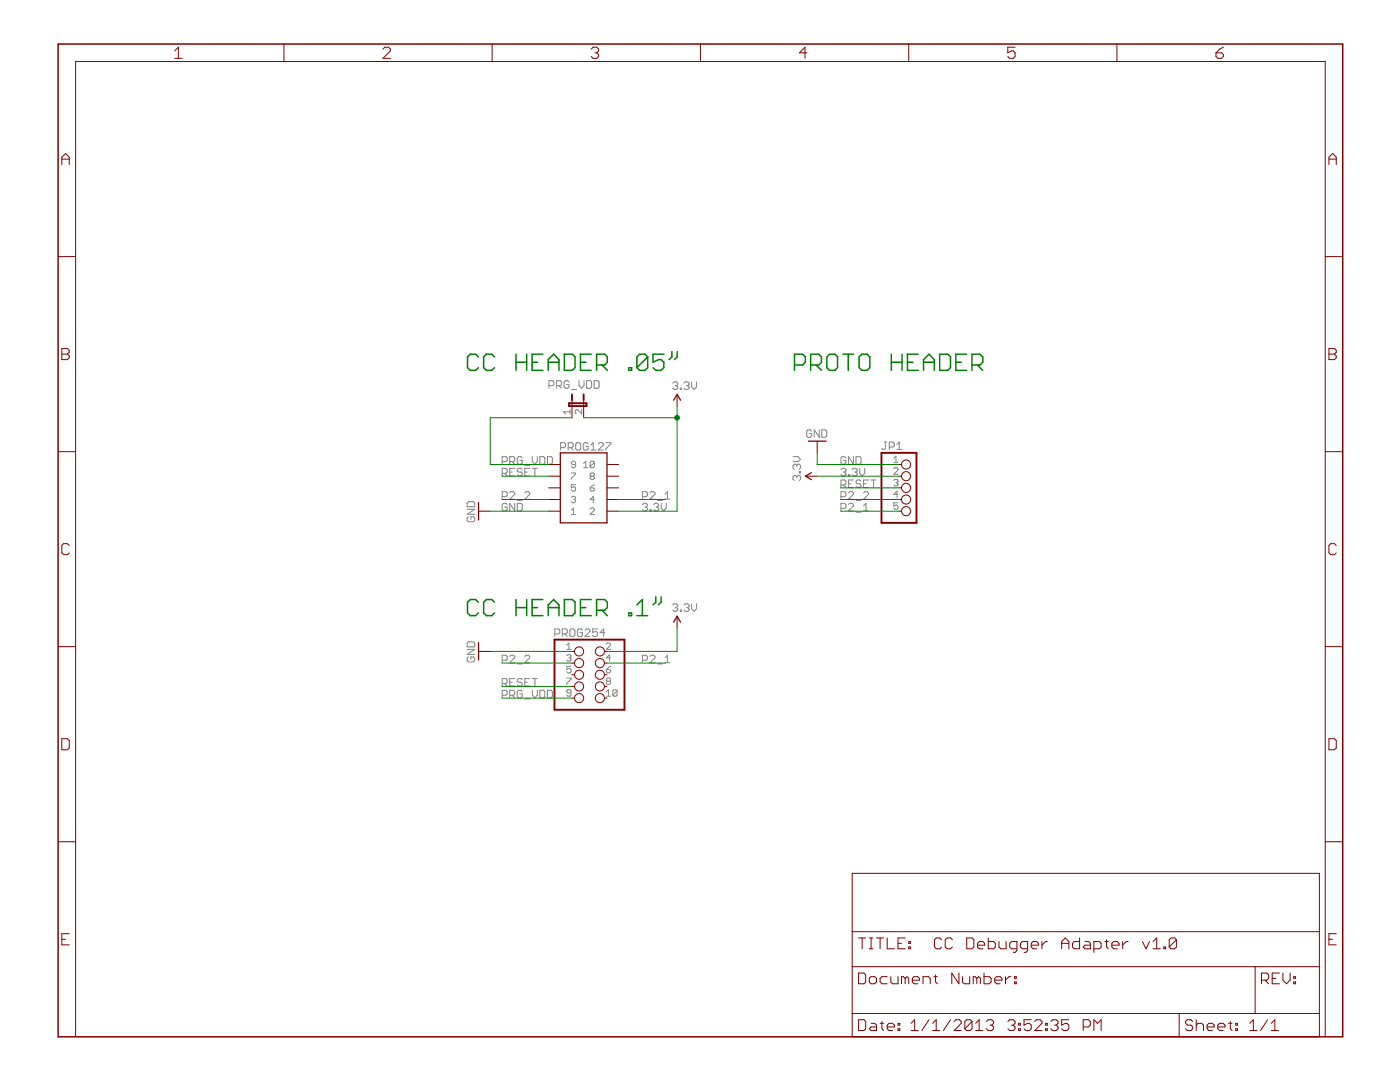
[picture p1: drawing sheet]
<svg xmlns="http://www.w3.org/2000/svg" width="279mm" height="216mm" viewBox="0 0 279 216" stroke-linecap="round" stroke-linejoin="round" font-family="sans-serif">
<g fill="none" stroke="#808080" stroke-width=".2">
<path d="M109.6 77h.7l.3-.3v-.5l-.3-.2h-.7v1.5M111.1 77h.7l.3-.3v-.5l-.3-.2h-.7v1.5M111.5 77l.6 .5M113.6 76.2l-.3-.2h-.5l-.2 .2v1l.2 .3h.5l.3-.3v-.5h-.5M114.1 77.7h1M115.6 76v1l.5 .5 .5-.5v-1M117.1 76h.7l.3 .2v1l-.3 .3h-.7zM118.6 76h.7l.3 .2v1l-.3 .3h-.7zM134.3 76.5l.2-.3h.5l.3 .3v.2l-.3 .3M134.8 77h.2M135 77l.3 .2v.2l-.3 .3h-.5l-.2-.3M135.8 77.4h.2v.3h-.2z"/>
<path d="M136.5 76.5l.3-.3h.5l.2 .3v.2l-.2 .3M137 77h.3M137.3 77l.2 .2v.2l-.2 .3h-.5l-.3-.3M138 76.2v1l.5 .5 .5-.5v-1M100.2 92.1h.8l.2-.2v-.5l-.2-.3h-.8v1.5M100.2 94.4h.8l.2-.2v-.5l-.2-.2h-.8v1.5M100.2 99.1h.8l.2-.2v-.5l-.2-.3h-.8v1.5M100.7 94.4l.5 .6M101.7 92.1h.8l.2-.2v-.5l-.2-.3h-.8v1.5M101.7 98.4l.3-.3h.5l.2 .3v.2l-1 1h1M101.7 94.2h.5M102.2 92.1l.5 .5"/>
<path d="M102.7 93.5h-1v1.5h1M103.2 99.9h1M104.2 91.4l-.2-.3h-.5l-.3 .3v1l.3 .2h.5l.2-.2v-.5h-.5M104.2 93.7l-.2-.2h-.5l-.3 .2v.3l.3 .2h.5l.2 .2v.3l-.2 .3h-.5l-.3-.3M104.7 98.4l.3-.3h.5l.2 .3v.2l-1 1h1M104.7 94.2h.5M104.7 92.9h1M105.7 93.5h-1v1.5h1M106.2 93.5h1M106.2 91.1v1l.5 .5 .5-.5v-1M106.7 93.5v1.5M107.7 91.1h.8l.2 .3v1l-.2 .2h-.8z"/>
<path d="M109.2 91.1h.8l.2 .3v1l-.2 .2h-.8zM111.9 89.3h.7l.3-.2v-.5l-.3-.3h-.7v1.5M113.4 89.3h.7l.3-.2v-.5l-.3-.3h-.7v1.5M113.8 82.2h-1.3l.4 .4M113.8 81.7v.9M113.9 89.3l.5 .5M114 94.4h.9v.2l-.9 .8v.3M114 99.3l.2-.3h.5l.2 .3-.2 .4M114.4 99.7h.3M114.7 99.7l.2 .2-.2 .4h-.5l-.2-.2M114.9 92.7h-.7l-.2-.2 .2-.5h.5l.2 .3v.8l-.2 .2h-.5l-.2-.2M114.9 96.7h-.9v.6l.7-.2 .2 .2v.5l-.2 .2h-.5l-.2-.2"/>
<path d="M115.1 88.3h.5l.3 .3v1l-.3 .2h-.5l-.2-.2v-1zM116.1 81.7v.9l-.9-.9-.4 .2v.5l.2 .2M116.5 93.3h.8M116.5 92.5l.4-.5v1.3M117.4 88.6l-.3-.3h-.5l-.2 .3v1l.2 .2h.5l.3-.2v-.5h-.5M117.8 97.3h.6l.2 .5-.2 .2h-.4l-.2-.2zM117.9 88.8l.5-.5v1.5M117.9 89.8h1M118 95l-.2-.2 .2-.4h.4l.2 .2-.2 .4M118 95l-.2 .2 .2 .5h.4l.2-.3-.2-.4M118 95h.4M118.6 92.3v.8l-.2 .2h-.4l-.2-.2"/>
<path d="M118.6 99.7h-.8l.6-.7v1.3M118.6 96.7l-.8 .6M118.6 92.3l-.2-.3h-.4l-.2 .3v.8M118.6 92.3l-.8 .8M119.4 88.6l.3-.3h.4l.3 .3v.2l-1 1h1M120.9 88.3h1v.3l-1 1v.2M128.2 99.1h.7l.3-.2v-.5l-.3-.3h-.7v1.5M129.7 98.4l.2-.3h.6l.2 .3v.2l-1 1h1M131.2 99.9h1M132.7 99.6h1M132.7 98.6l.5-.5v1.5M158.3 91.1h1l.5 .5-.5 .5h-1"/>
<path d="M159 95.1l-.2-.2h-.3l-.2 .2v.5l.2 .3M159 92.9l-.2-.3h-.3l-.2 .3v.5l.2 .2M159 95.1l.3-.2h.2l.3 .2v.5l-.3 .3M159 92.9v.2M159 95.1v.3M159 92.9l.3-.3h.2l.3 .3v.5l-.3 .2M159.5 94.1h.3v.3h-.3zM162 86l-.3-.2h-.5l-.2 .2v1l.2 .2h.5l.3-.2v-.5h-.5M163.5 85.8v1.4l-1-1.4v1.4M164 85.8h.7l.3 .2v1l-.3 .2h-.7zM167.8 96.8h.8l.2-.3v-.5l-.2-.2h-.8v1.5M167.8 99.1h.8l.2-.2v-.5l-.2-.3h-.8v1.5"/>
<path d="M167.8 93.7l.3-.2h.5l.2 .2v.3l-.2 .2M168.3 94.2h.3M168.3 96.8l.5 .5M168.6 94.2l.2 .2v.3l-.2 .3h-.5l-.3-.3M168.8 91.4l-.2-.3h-.5l-.3 .3v1l.3 .2h.5l.2-.2v-.5h-.5M169.3 94.7h.3v.3h-.3zM169.3 98.4l.3-.3h.5l.2 .3v.2l-1 1h1M169.3 96.5h.5M170.1 93.7l.2-.2h.5l.3 .2v.3l-.3 .2M170.3 91.1v1.5l-1-1.5v1.5M170.3 95.8h-1v1.5h1M170.6 94.2h.2"/>
<path d="M170.8 94.2l.3 .2v.3l-.3 .3h-.5l-.2-.3M170.8 91.1h.8l.2 .3v1l-.2 .2h-.8zM170.8 99.9h1M171.6 93.5v.9l.5 .6 .5-.6v-.9M171.8 96l-.2-.2h-.5l-.3 .2v.3l.3 .2h.5l.2 .3v.2l-.2 .3h-.5l-.3-.3M172.3 98.4l.3-.3h.5l.2 .3v.2l-1 1h1M172.3 96.5h.5M173.3 95.8h-1v1.5h1M173.8 95.8h1M174.3 95.8v1.5M176.5 88.2h.5M176.7 88.2v1.3l-.2 .2h-.3l-.2-.2"/>
<path d="M177.5 89.2h.7l.3-.2v-.5l-.3-.3h-.7v1.5M178.4 91.4l.4-.4v1.3M178.4 92.3h.8M178.4 93.6l.2-.3h.4l.2 .3v.2l-.8 .8h.8M178.4 95.9l.2-.2h.4l.2 .2-.2 .4M178.8 96.3h.2M179 89.7h1M179 88.7l.5-.5v1.5M179 96.3l.2 .2-.2 .5h-.4l-.2-.2M179.2 98.7h-.8l.6-.7v1.3M93.2 100.4l.3-.3h1l.2 .3v.7h-1.5zM93.2 101.6h1.5l-1.5 1h1.5"/>
<path d="M93.5 103.1l-.3 .3v.5l.3 .2h1l.2-.2v-.5l-.2-.3h-.5v.5M101.2 100.7l-.2-.3h-.5l-.3 .3v1l.3 .2h.5l.2-.2v-.5h-.5M102.7 100.4v1.5l-1-1.5v1.5M103.2 100.4h.8l.2 .3v1l-.2 .2h-.8zM114 101.8l.4-.4v1.3M114 102.7h.9M117.8 101.6l.2-.2h.4l.2 .2v.2l-.8 .9h.8M128.2 100.7l.3-.3h.4l.3 .3v.2l-.3 .3M128.7 101.2h.2M128.9 101.2l.3 .2v.3l-.3 .2h-.4l-.3-.2M129.7 101.7h.2v.2h-.2zM130.5 100.7l.2-.3h.5l.2 .3v.2l-.2 .3"/>
<path d="M131 101.2h.2M131.2 101.2l.2 .2v.3l-.2 .2h-.5l-.2-.2M132 100.4v1l.5 .5 .4-.5v-1M167.8 101.4h.8l.2-.2v-.5l-.2-.3h-.8v1.5M169.3 100.7l.3-.3h.5l.2 .3v.2l-1 1h1M170.8 102.2h1M172.3 101.9h1M172.3 100.9l.5-.5v1.5M179.2 100.3h-.8v.7l.4-.2 .4 .2v.4l-.2 .2h-.4l-.2-.2M93.2 128.3l.3-.2h1l.2 .2v.8h-1.5zM93.2 129.6h1.5l-1.5 1h1.5M93.5 131.1l-.3 .2v.5l.3 .3h1l.2-.3v-.5l-.2-.2h-.5v.5"/>
<path d="M100.2 131.7h.8l.2-.2v-.5l-.2-.3h-.8v1.5M100.2 136.4h.8l.2-.3v-.4l-.2-.3h-.8v1.5M100.2 138.7h.8l.2-.2v-.5l-.2-.3h-.8v1.5M100.7 136.4l.5 .5M101.7 138.7h.8l.2-.2v-.5l-.2-.3h-.8v1.5M101.7 131l.3-.3h.5l.2 .3v.2l-1 1h1M101.7 136.1h.5M102.2 138.7l.5 .5M102.7 135.4h-1v1.5h1M103.2 132.5h1M104.2 135.7l-.2-.3h-.5l-.3 .3v.2l.3 .2h.5l.2 .3v.3l-.2 .2h-.5l-.3-.2M104.2 138l-.2-.3h-.5l-.3 .3v1l.3 .2h.5l.2-.2v-.5h-.5"/>
<path d="M104.7 131l.3-.3h.5l.2 .3v.2l-1 1h1M104.7 136.1h.5M104.7 139.5h1M105.7 135.4h-1v1.5h1M106.2 135.4h1M106.2 137.7v1l.5 .5 .5-.5v-1M106.7 135.4v1.5M107.7 137.7h.8l.2 .3v1l-.2 .2h-.8zM109.2 137.7h.8l.2 .3v1l-.2 .2h-.8zM110.7 126.5h.8l.2-.3v-.4l-.2-.3h-.8v1.5M112.2 126.5h.8l.2-.3v-.4l-.2-.3h-.8v1.5M112.7 126.5l.5 .5"/>
<path d="M113.1 129.6h.9M113.1 128.7l.4-.4v1.3M113.1 130.9l.2-.3h.4l.3 .3-.3 .4M113.1 135.3h.9v.2l-.9 .9v.2M113.5 131.3h.2M113.7 131.3l.3 .2-.3 .4h-.4l-.2-.2M114 133h-.9v.6l.4-.2 .5 .2v.4l-.3 .3h-.4l-.2-.3M114 138.3h-.7l-.2-.3 .2-.4h.4l.3 .2v.9l-.3 .2h-.4l-.2-.2M114 125.5h.5l.2 .3v.9l-.2 .3h-.5l-.3-.3v-.9zM116.2 125.8l-.2-.3h-.5l-.3 .3v.9l.3 .3h.5l.2-.3v-.5h-.5M116.7 125.8l.3-.3h.5l.2 .3v.2l-1 1h1M119.2 125.5h-1v.7l.5-.2h.3l.2 .2v.5l-.2 .3h-.5l-.3-.3"/>
<path d="M120.7 126.2h-1l.8-.7v1.5M121 128.5l.2-.2h.4l.3 .2v.2l-.9 .9h.9M121 133.6h.6l.3 .4-.3 .3h-.4l-.2-.3zM121 138.9h.9M121 138l.4-.4v1.3M121.2 135.9l-.2-.2 .2-.4h.4l.3 .2-.3 .4M121.2 135.9l-.2 .2v.3l.2 .2h.4l.3-.2v-.3l-.3-.2M121.2 135.9h.4M121.9 131.3h-.9l.6-.7v1.3M121.9 133l-.9 .6M123.1 137.8v.9l-.2 .2h-.4l-.2-.2M123.1 137.8l-.2-.2h-.4l-.2 .2v.9"/>
<path d="M123.1 137.8l-.8 .9M128.2 131.7h.7l.3-.2v-.5l-.3-.3h-.7v1.5M129.7 131l.2-.3h.6l.2 .3v.2l-1 1h1M131.2 132.5h1M132.7 131.2l.5-.5v1.5M132.7 132.2h1M134.3 120.7l.2-.2h.5l.3 .2v.3l-.3 .2M134.8 121.2h.2M135 121.2l.3 .3v.2l-.3 .3h-.5l-.2-.3M135.8 121.7h.2v.3h-.2zM136.5 120.7l.3-.2h.5l.2 .2v.3l-.2 .2M137 121.2h.3"/>
<path d="M137.3 121.2l.2 .3v.2l-.2 .3h-.5l-.3-.3M138 120.5v1l.5 .5 .5-.5v-1"/>
</g>
<path d="M11.6 8.8h256.4v198.1h-256.4z" fill="none" stroke="#800000" stroke-width=".3"/>
<g fill="none" stroke="#800000" stroke-width=".2">
<path d="M34.9 10.2l.7-.8v2.2M34.9 11.6h1.4M56.7 8.8v3.5M76.4 9.8l.4-.4h.7l.4 .4v.4l-1.5 1.4h1.5M98.2 8.8v3.5M118 9.8l.4-.4h.7l.4 .4v.4l-.4 .3M118.7 10.5h.4M119.1 10.5l.4 .4v.4l-.4 .3h-.7l-.4-.3M139.8 8.8v3.5M161 10.5h-1.4l1.1-1.1v2.2M181.4 8.8v3.5M202.6 9.4h-1.5v1.1l.8-.3h.3l.4 .3v.8l-.4 .3h-.7l-.4-.3"/>
<path d="M222.9 8.8v3.5M242.7 10.5h1.1l.4 .4v.4l-.4 .3h-.7l-.4-.3zM244.2 9.4l-.8 .4-.7 .7M12.3 32.9v-1.5l.8-.8 .7 .8v1.5M12.3 31.7h1.5M265.2 31.7h1.5M265.2 32.9v-1.5l.8-.8 .7 .8v1.5M11.6 51.2h3.5M264.5 51.2h3.5M12.3 69.6h1.1l.4 .3v.4l-.4 .4 .4 .3v.4l-.4 .4h-1.1zM12.3 70.7h1.1M114.2 79.9v3.5"/>
<path d="M116.5 79.9v3.5M135.1 78.7v2.3M265.2 69.6h1.1l.4 .3v.4l-.4 .4 .4 .3v.4l-.4 .4h-1.1zM265.2 70.7h1.1M11.6 90.1h3.5M109.5 99.7h2.3M109.5 97.3h2.3M109.5 95h2.3M109.5 92.7h2.3M121.1 99.7h2.4M121.1 97.3h2.4M121.1 95h2.4"/>
<path d="M121.1 92.7h2.4M160.8 95h2.3M163.1 88v2.4M179.4 99.7h.5M179.4 97.3h.5M179.4 95h.5M179.4 92.7h.5M264.5 90.1h3.5M13.8 108.8l-.4-.3h-.7l-.4 .3v1.5l.4 .4h.7l.4-.4M95.5 102h2.3M109.5 102h2.3M121.1 102h2.4"/>
<path d="M179.4 102h.5M266.7 108.8l-.4-.3h-.7l-.4 .3v1.5l.4 .4h.7l.4-.4M11.6 129h3.5M95.5 130h2.3M114.2 130h.5M114.2 132.3h.5M114.2 134.6h.5M114.2 137h.5M114.2 139.3h.5M120.6 130h.5M120.6 132.3h.5M120.6 134.6h.5"/>
<path d="M120.6 137h.5M120.6 139.3h.5M135.1 123v2.3M264.5 129h3.5M12.3 147.4h1.1l.4 .4v1.4l-.4 .4h-1.1zM265.2 147.4h1.1l.4 .4v1.4l-.4 .4h-1.1zM11.6 168h3.5M170.1 174.3h93.2v32.6h-93.2zM264.5 168h3.5M12.3 187.4h.8M13.8 186.3h-1.5v2.2h1.5M170.1 192.9h93.2"/>
<path d="M170.1 185.9h93.2M171.3 194.2h1.1l.4 .3v1.4l-.4 .4h-1.1zM171.3 187.2h1.5M172.1 187.2v2.1M173.5 195.2l.3-.3h.8l.3 .3v.7l-.3 .4h-.8l-.3-.4zM173.5 187.2h.7M173.5 189.3h.7M173.8 187.2v2.1M174.9 187.2h1.4M175.6 187.2v2.1M177.1 187.2v2.1h1.4M177.1 194.9h-1.1l-.4 .3v.7l.4 .4h1.1"/>
<path d="M177.8 194.9v1l.3 .4h1.1v-1.4M179.2 188.2h.7M180.6 195.2l.4-.3 .4 .3v1.1M180.6 187.2h-1.4v2.1h1.4M180.6 195.2l-.3-.3h-.4v1.4M180.6 195.2v1.1M181.4 187.9h.3v.3h-.3zM181.4 189h.3v.3h-.3zM182.1 195.6h1.4v-.4l-.4-.3h-.7l-.3 .3v.7l.3 .4h.7M184.2 196.3v-1.4h1.1l.4 .3v1.1M186.4 194.9h.7M186.7 194.5v1.4l.4 .4"/>
<path d="M187.9 187.5l-.3-.3h-.8l-.3 .3v1.5l.3 .3h.8l.3-.3M190.1 187.5l-.4-.3h-.7l-.4 .3v1.5l.4 .3h.7l.4-.3M191.4 194.2v2.1l-1.5-2.1v2.1M192.1 194.9v1l.3 .4h1.1v-1.4M192.9 187.2h1.1l.4 .3v1.5l-.4 .3h-1.1zM194.9 195.2l-.3-.3h-.4v1.4M194.9 195.2v1.1M194.9 195.2l.4-.3 .4 .3v1.1M195.1 188.6h1.4v-.4l-.3-.3h-.8l-.3 .3v.8l.3 .3h.8M196.4 194.2v2.1h1l.4-.4v-.7l-.4-.3h-1M197.2 187.2v2.1h1.1l.3-.3v-.8l-.3-.3h-1.1M198.5 195.6h1.5v-.4l-.4-.3h-.7l-.4 .3v.7l.4 .4h.7"/>
<path d="M199.4 187.9v1.1l.3 .3h1.1v-1.4M200.7 194.9v1.4M201.7 194.9h-.3l-.7 .7M202.5 195.9h.3v.4h-.3zM202.5 194.9h.3v.3h-.3zM202.9 189.3h-1l-.4-.3v-.8l.4-.3h1v1.8l-.3 .3h-.4M205.1 189.3h-1.1l-.3-.3v-.8l.3-.3h1.1v1.8l-.4 .3h-.3M205.8 188.6h1.4v-.4l-.3-.3h-.7l-.4 .3v.8l.4 .3h.7M207.9 187.9v1.4M209 187.9h-.3l-.8 .7M211.9 189.3v-1.4l.7-.7 .7 .7v1.4M211.9 188.2h1.4"/>
<path d="M215.5 187.2v2.1h-1.1l-.4-.3v-.8l.4-.3h1.1M216.5 187.9h.8l.3 .3v1.1h-1.1l-.3-.3 .3-.4h1.1M218.3 189.3h1.1l.4-.3v-.8l-.4-.3h-1.1v2.1M220.5 187.9h.7M220.8 187.5v1.5l.4 .3M221.9 188.6h1.4v-.4l-.3-.3h-.8l-.3 .3v.8l.3 .3h.8M224 187.9v1.4M225.1 187.9h-.3l-.8 .7M228 187.9l.7 1.4 .7-1.4M230.1 189.3h1.5M230.1 187.9l.7-.7v2.1M232.3 189h.3v.3h-.3z"/>
<path d="M234.8 187.5l-.4-.3h-.7l-.4 .3v1.5M234.8 187.5v1.5l-.4 .3h-.7l-.4-.3M234.8 187.5l-1.5 1.5M250.5 192.9v9.3M251.8 195.6h1l.4-.4v-.7l-.4-.3h-1v2.1M252.5 195.6l.7 .7M253.9 195.2h.7M255.3 194.2h-1.4v2.1h1.4M256 194.2v1.4l.8 .7 .7-.7v-1.4M258.2 195.9h.4v.4h-.4zM258.2 194.9h.4v.3h-.4zM265.2 187.4h.8"/>
<path d="M266.7 186.3h-1.5v2.2h1.5M15.1 206.9v-194.6h249.4v194.6M170.1 202.2h93.2M171.3 203.5h1.1l.4 .3v1.5l-.4 .3h-1.1zM173.8 204.2h.8l.3 .4v1h-1.1l-.3-.3 .3-.4h1.1M175.6 204.2h.7M176 203.8v1.5l.3 .3M177.1 204.9h1.4v-.3l-.4-.4h-.7l-.3 .4v.7l.3 .3h.7M179.2 205.3h.4v.3h-.4zM179.2 204.2h.4v.4h-.4zM181.8 205.6h1.5M181.8 204.2l.7-.7v2.1"/>
<path d="M185.4 203.5l-1.4 2.1M186.1 205.6h1.5M186.1 204.2l.7-.7v2.1M189.7 203.5l-1.4 2.1M190.4 203.8l.4-.3h.7l.3 .3v.4l-1.4 1.4h1.4M194 203.8v1.5l-.4 .3h-.7l-.3-.3M194 203.8l-.4-.3h-.7l-.3 .3v1.5M194 203.8l-1.4 1.5M194.7 205.6h1.4M194.7 204.2l.7-.7v2.1M196.8 203.8l.4-.3h.7l.4 .3v.4l-.4 .4M197.6 204.6h.3"/>
<path d="M197.9 204.6l.4 .3v.4l-.4 .3h-.7l-.4-.3M201.1 203.8l.4-.3h.7l.4 .3v.4l-.4 .4M201.9 204.6h.3M202.2 204.6l.4 .3v.4l-.4 .3h-.7l-.4-.3M203.3 205.3h.3v.3h-.3zM203.3 204.2h.3v.4h-.3zM205.8 203.5h-1.4v1.1l.7-.4h.3l.4 .4v.7l-.4 .3h-.7l-.3-.3M206.5 203.8l.4-.3h.7l.3 .3v.4l-1.4 1.4h1.4M208.7 205.3h.3v.3h-.3zM208.7 204.2h.3v.4h-.3zM209.7 203.8l.4-.3h.7l.4 .3v.4l-.4 .4M210.4 204.6h.4"/>
<path d="M210.8 204.6l.4 .3v.4l-.4 .3h-.7l-.4-.3M213.3 203.5h-1.4v1.1l.7-.4h.3l.4 .4v.7l-.4 .3h-.7l-.3-.3M216.2 204.9h1l.4-.3v-.8l-.4-.3h-1v2.1M218.3 205.6v-2.1l.7 .7 .8-.7v2.1M235.3 202.2v4.7M238 203.8l-.3-.3h-.7l-.4 .3v.4l.4 .4h.7l.3 .3v.4l-.3 .3h-.7l-.4-.3M238.7 204.6l.4-.4h.7l.4 .4v1M238.7 203.5v2.1M240.9 204.9h1.4v-.3l-.3-.4h-.7l-.4 .4v.7l.4 .3h.7M243 204.9h1.5v-.3l-.4-.4h-.7l-.4 .4v.7l.4 .3h.7M245.2 204.2h.7M245.5 203.8v1.5l.4 .3"/>
<path d="M246.6 205.3h.4v.3h-.4zM246.6 204.2h.4v.4h-.4zM249.4 205.6h1.4M249.4 204.2l.7-.7v2.1M253 203.5l-1.4 2.1M253.7 205.6h1.4M253.7 204.2l.7-.7v2.1"/>
<circle cx="180.8" cy="95" r=".91"/>
<circle cx="180.8" cy="92.7" r=".91"/>
<circle cx="180.8" cy="99.7" r=".91"/>
<circle cx="180.8" cy="97.3" r=".91"/>
<circle cx="180.8" cy="102" r=".91"/>
<circle cx="115.6" cy="132.3" r=".91"/>
<circle cx="115.6" cy="139.3" r=".91"/>
<circle cx="115.6" cy="130" r=".91"/>
<circle cx="115.6" cy="137" r=".91"/>
<circle cx="115.6" cy="134.6" r=".91"/>
<circle cx="119.7" cy="130" r=".91"/>
<circle cx="119.7" cy="132.3" r=".91"/>
<circle cx="119.7" cy="134.6" r=".91"/>
<circle cx="119.7" cy="137" r=".91"/>
<circle cx="119.7" cy="139.3" r=".91"/>
</g>
<path d="M134.4 79.9l.7-1.2 .7 1.2M111.8 90.4h9.3v13.9h-9.3zM161.3 88h3.5M161.9 94.3l-1.1 .7 1.1 .7M95.5 100.3v3.5M95.5 128.2v3.5M134.4 124.1l.7-1.1 .7 1.1" fill="none" stroke="#800000" stroke-width=".25"/>
<path d="M114.2 78.7v1.2M116.5 78.7v1.2M113.6 80.5h3.5v.5h-3.5zM175.9 90.4h7v13.9h-7zM110.7 127.6h13.9v14h-13.9z" fill="none" stroke="#800000" stroke-width=".38"/>
<g fill="none" stroke="#008000" stroke-width=".3">
<path d="M95.5 71.2l-.6-.5h-1l-.6 .5v2.2l.6 .5h1l.6-.5M98.7 71.2l-.6-.5h-1l-.6 .5v2.2l.6 .5h1l.6-.5M103 70.7v3.2M103 72.3h2.1M105.1 70.7v3.2M106.2 72.3h1.1M108.3 70.7h-2.1v3.2h2.1M109.4 72.3h2.1M109.4 73.9v-2.1l1.1-1.1 1 1.1v2.1M112.6 70.7h1.6l.6 .5v2.2l-.6 .5h-1.6zM115.8 72.3h1.1M118 70.7h-2.2v3.2h2.2"/>
<path d="M119.1 72.8h1.6l.5-.5v-1.1l-.5-.5h-1.6v3.2M120.1 72.8l1.1 1.1M125.5 73.4h.5v.5h-.5zM129.3 71.2l-.6-.5h-1l-.6 .5v2.2M129.3 71.2v2.2l-.6 .5h-1l-.6-.5M129.3 71.2l-2.2 2.2M132.5 70.7h-2.2v1.6l1.1-.5h.5l.6 .5v1.1l-.6 .5h-1l-.6-.5M134.1 70.1v1.1l-.6 .6M135.1 70.1v1.1l-.5 .6M158.6 72.8h1.6l.5-.5v-1.1l-.5-.5h-1.6v3.2M161.8 72.8h1.6l.5-.5v-1.1l-.5-.5h-1.6v3.2M162.9 72.8l1 1.1"/>
<path d="M165.5 70.7h1.1l.6 .5v2.2l-.6 .5h-1.1l-.5-.5v-2.2zM168.2 70.7h2.2M169.3 70.7v3.2M172 70.7h1.1l.5 .5v2.2l-.5 .5h-1.1l-.6-.5v-2.2zM177.9 72.3h2.1M177.9 70.7v3.2M180 70.7v3.2M181.1 72.3h1.1M183.2 70.7h-2.1v3.2h2.1M184.3 72.3h2.2M184.3 73.9v-2.1l1.1-1.1 1.1 1.1v2.1M187.5 70.7h1.6l.6 .5v2.2l-.6 .5h-1.6z"/>
<path d="M190.8 72.3h1M192.9 70.7h-2.1v3.2h2.1M194 72.8h1.6l.5-.5v-1.1l-.5-.5h-1.6v3.2M195.1 72.8l1 1.1M103 119.6v3.3M105.1 119.6v3.3M108.3 119.6h-2.1v3.3h2.1M112.6 119.6h1.6l.6 .6v2.1l-.6 .6h-1.6zM118 119.6h-2.2v3.3h2.2M130.9 119.1v1.1l-.6 .5M131.9 119.1v1.1l-.5 .5M95.5 120.2l-.6-.6h-1l-.6 .6v2.1l.6 .6h1l.6-.6"/>
<path d="M98.7 120.2l-.6-.6h-1l-.6 .6v2.1l.6 .6h1l.6-.6M103 121.2h2.1M106.2 121.2h1.1M109.4 122.9v-2.2l1.1-1.1 1 1.1v2.2M109.4 121.2h2.1M115.8 121.2h1.1M119.1 121.8h1.6l.5-.6v-1l-.5-.6h-1.6v3.3M120.1 121.8l1.1 1.1M125.5 122.3h.5v.6h-.5zM127.1 122.9h2.2M127.1 120.7l1.1-1.1v3.3"/>
</g>
<g fill="none" stroke="#008000" stroke-width=".2">
<path d="M100.2 99.7h9.3M100.2 95h9.3M114.2 83.4h-16.4v9.3h11.7M116.5 83.4h18.6M123.5 99.7h9.3M135.1 81v21h-11.6M163.1 90.4v2.3h16.3M163.1 95h16.3M167.7 99.7h11.7M167.7 97.3h11.7M97.8 102h11.7M167.7 102h11.7"/>
<path d="M97.8 130h16.4M100.2 132.3h14M100.2 137h14M100.2 139.3h14M121.1 132.3h11.7M135.1 125.3v4.7h-14"/>
</g>
<circle cx="135.1" cy="83.4" r=".47" fill="#008000" stroke="#008000" stroke-width=".2"/>
</svg>
